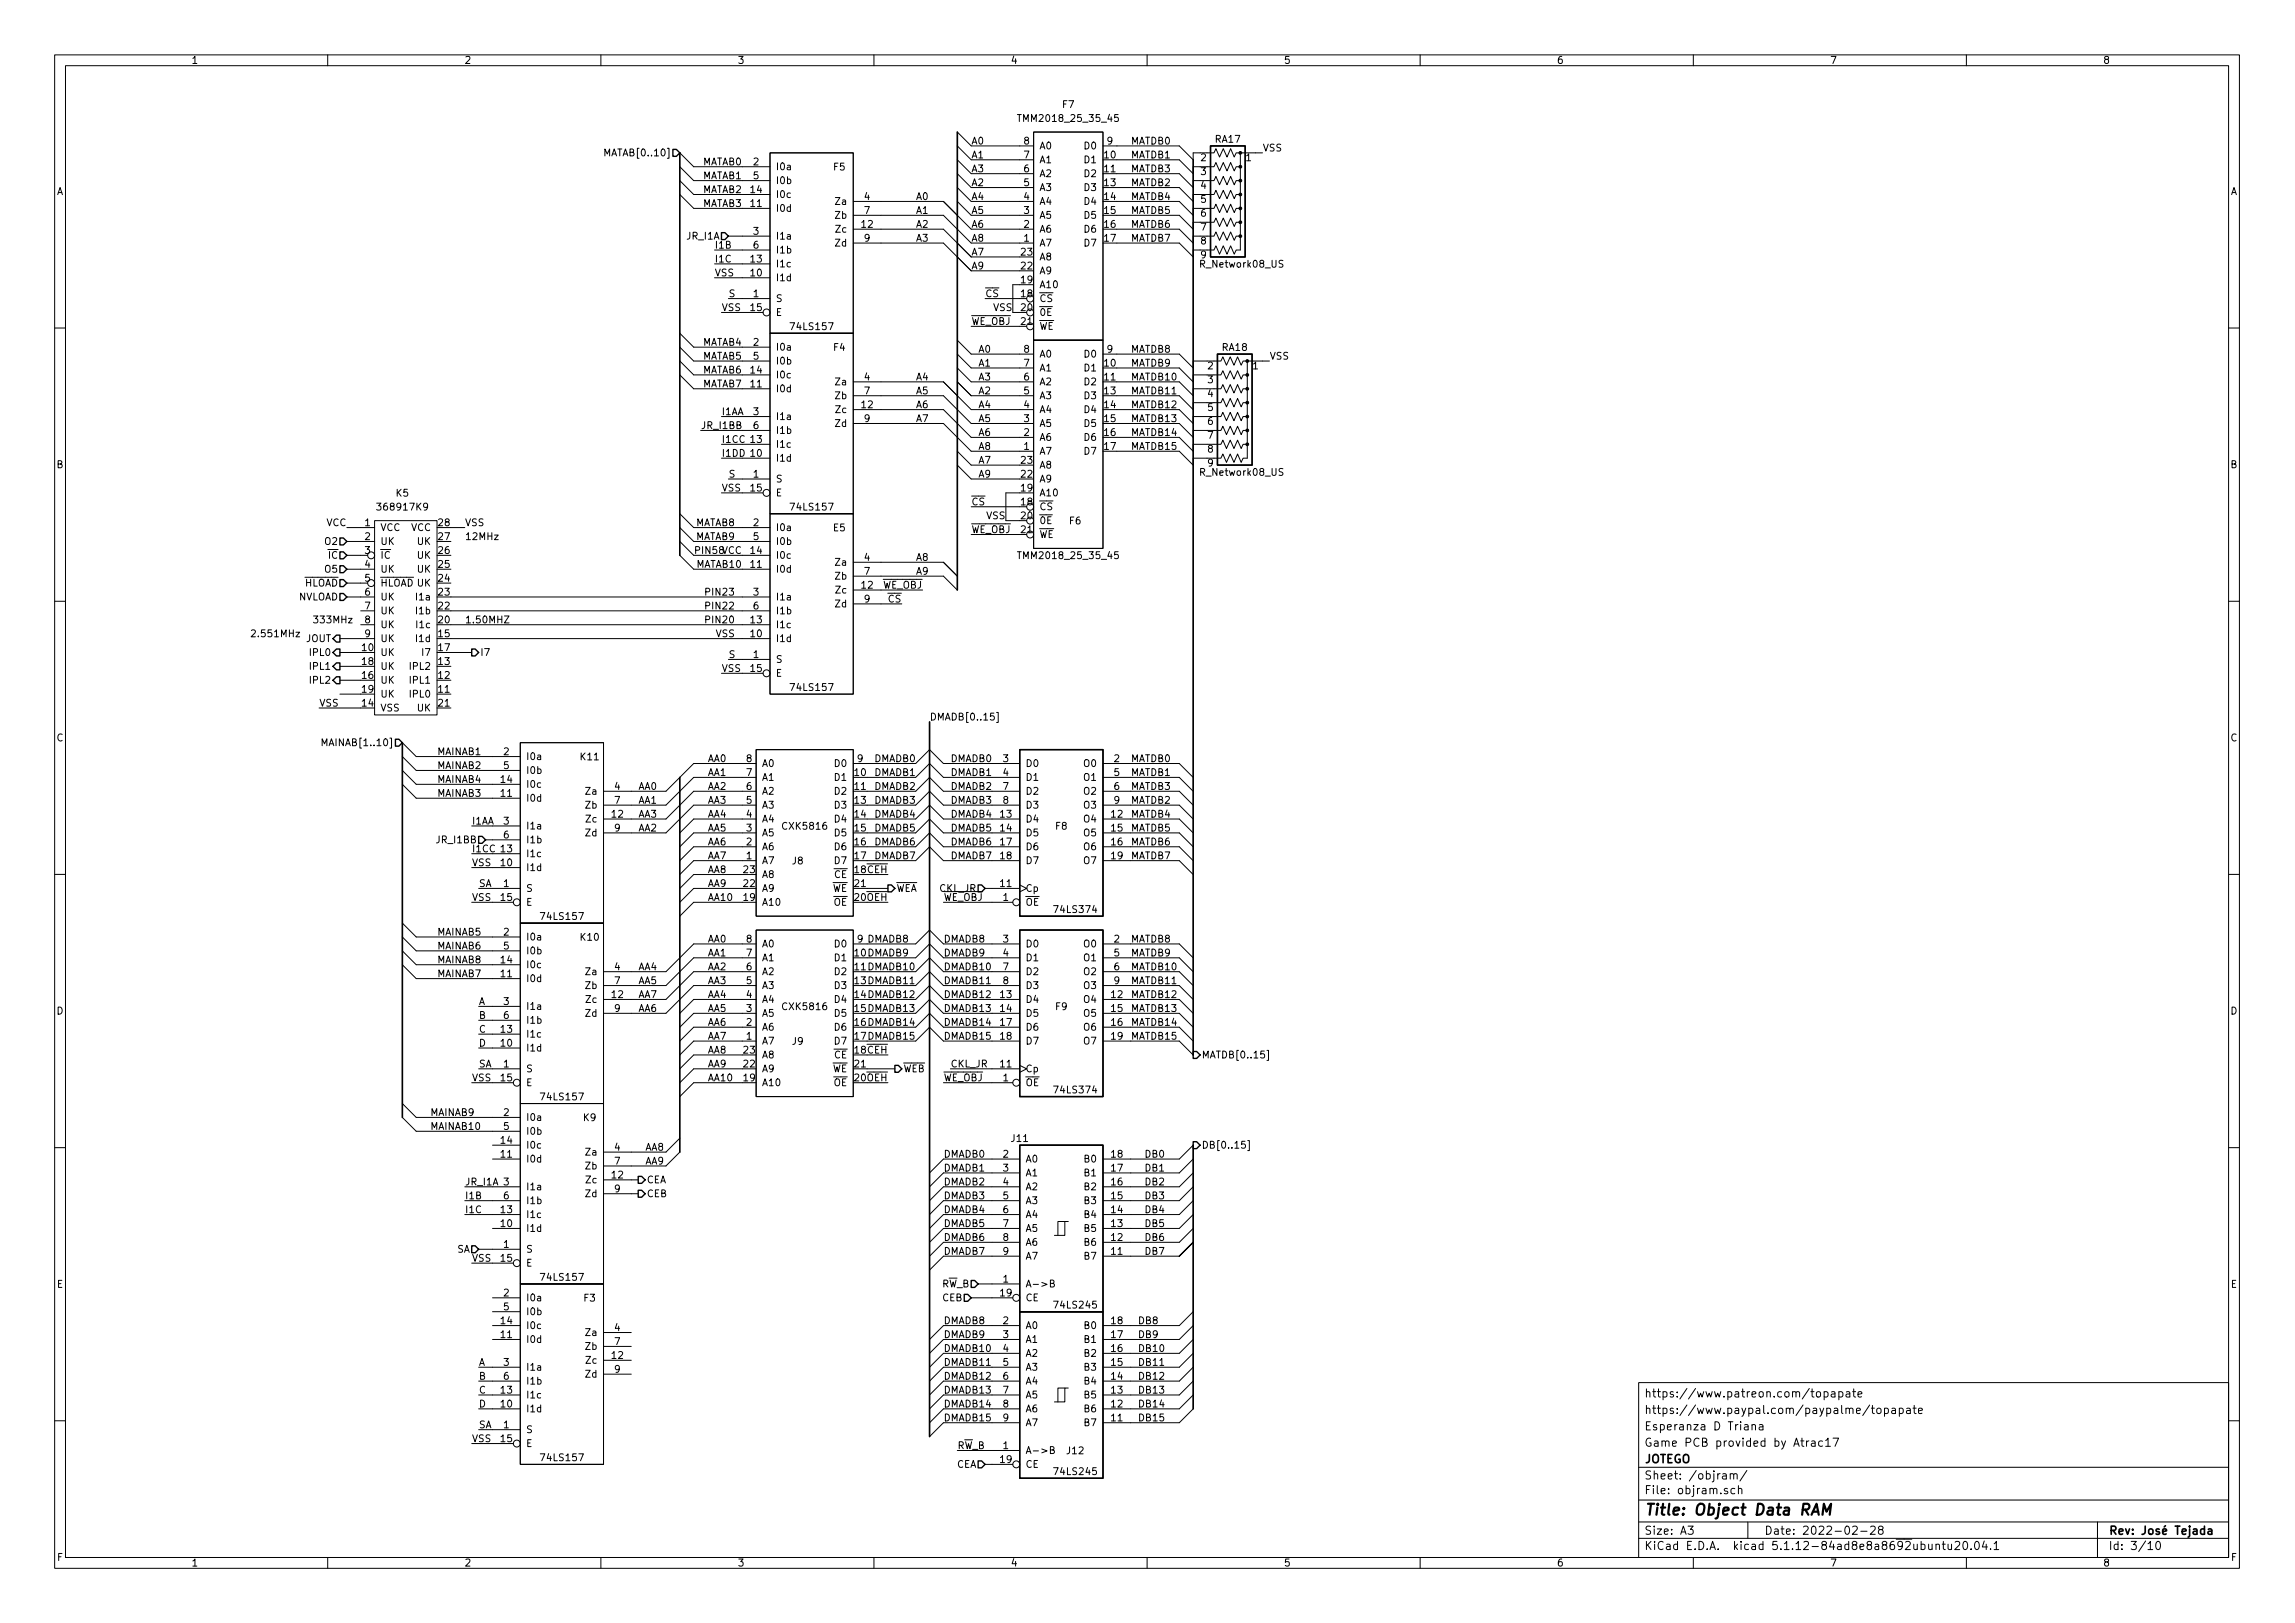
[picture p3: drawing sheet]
<svg xmlns="http://www.w3.org/2000/svg" width="420mm" height="297mm" viewBox="0 0 420 297" stroke-linecap="round" stroke-linejoin="round" font-family="sans-serif">
<defs><g id="words">
<text font-size="2.8" x="301" y="277.3">Title: Object Data RAM</text>
<g font-size="2.1">
<text x="301" y="255.8">https://www.patreon.com/topapate</text>
<text x="301" y="261.8">Esperanza D Triana</text>
<text x="301" y="258.8">https://www.paypal.com/paypalme/topapate</text>
<text x="301" y="267.8">JOTEGO</text>
<text x="301" y="264.8">Game PCB provided by Atrac17</text>
<text x="301" y="273.5">File: objram.sch</text>
<text x="301" y="270.8">Sheet: /objram/</text>
<text x="301" y="280.9">Size: A3</text>
<text x="323" y="280.9">Date: 2022-02-28</text>
<text x="386" y="280.9">Rev: José Tejada</text>
<text x="301" y="283.7">KiCad E.D.A. kicad 5.1.12-84ad8e8a8692ubuntu20.04.1</text>
<text x="386" y="283.7">Id: 3/10</text>
</g>
<g font-size="1.8">
<text x="35" y="11.7">1</text>
<text x="85" y="11.7">2</text>
<text x="135" y="11.7">3</text>
<text x="185" y="11.7">4</text>
<text x="235" y="11.7">5</text>
<text x="285" y="11.7">6</text>
<text x="335" y="11.7">7</text>
<text x="385" y="11.7">8</text>
<text x="187.2" y="22.3">TMM2018_25_35_45</text>
<text x="194.6" y="19.8">F7</text>
<text x="111.4" y="28.6">MATAB[0..10]</text>
<text x="177.8" y="29">A1</text>
<text x="177.8" y="26.5">A0</text>
<text x="187.5" y="29">7</text>
<text x="187.5" y="26.5">8</text>
<text x="190.2" y="29.9">A1</text>
<text x="190.2" y="27.3">A0</text>
<text x="198.7" y="29.9">D1</text>
<text x="198.7" y="27.3">D0</text>
<text x="202.2" y="29">10</text>
<text x="202.7" y="26.5">9</text>
<text x="207" y="29">MATDB1</text>
<text x="207" y="26.5">MATDB0</text>
<text x="219.9" y="29.5">2</text>
<text x="222.5" y="26.1">RA17</text>
<text x="228.1" y="29.5">1</text>
<text x="231.1" y="27.7">VSS</text>
<text x="10.4" y="35.7">A</text>
<text x="128.5" y="35.3">MATAB2</text>
<text x="128.5" y="30.3">MATAB0</text>
<text x="128.5" y="32.8">MATAB1</text>
<text x="137.5" y="35.3">14</text>
<text x="137.9" y="30.3">2</text>
<text x="137.9" y="32.8">5</text>
<text x="142" y="31.2">I0a</text>
<text x="142" y="33.7">I0b</text>
<text x="152.7" y="31.2">F5</text>
<text x="177.8" y="34.1">A2</text>
<text x="177.8" y="31.5">A3</text>
<text x="187.5" y="34.1">5</text>
<text x="187.5" y="31.5">6</text>
<text x="190.2" y="35">A3</text>
<text x="190.2" y="32.4">A2</text>
<text x="198.7" y="32.4">D2</text>
<text x="198.7" y="35">D3</text>
<text x="202.2" y="31.5">11</text>
<text x="202.2" y="34.1">13</text>
<text x="207" y="34.1">MATDB2</text>
<text x="207" y="31.5">MATDB3</text>
<text x="219.9" y="32">3</text>
<text x="219.9" y="34.6">4</text>
<text x="408.4" y="35.7">A</text>
<text x="128.5" y="37.9">MATAB3</text>
<text x="137.5" y="37.9">11</text>
<text x="142" y="38.8">I0d</text>
<text x="142" y="36.2">I0c</text>
<text x="153" y="40">Zb</text>
<text x="153.1" y="37.5">Za</text>
<text x="157.8" y="41.7">12</text>
<text x="158.3" y="36.6">4</text>
<text x="158.3" y="39.2">7</text>
<text x="167.6" y="36.6">A0</text>
<text x="167.6" y="39.2">A1</text>
<text x="167.6" y="41.7">A2</text>
<text x="177.8" y="41.7">A6</text>
<text x="177.8" y="39.2">A5</text>
<text x="177.8" y="36.6">A4</text>
<text x="187.5" y="41.7">2</text>
<text x="187.5" y="39.2">3</text>
<text x="187.5" y="36.6">4</text>
<text x="190.2" y="40">A5</text>
<text x="190.2" y="37.5">A4</text>
<text x="198.7" y="37.5">D4</text>
<text x="198.7" y="40">D5</text>
<text x="202.2" y="36.6">14</text>
<text x="202.2" y="39.2">15</text>
<text x="202.2" y="41.7">16</text>
<text x="207" y="36.6">MATDB4</text>
<text x="207" y="39.2">MATDB5</text>
<text x="207" y="41.7">MATDB6</text>
<text x="219.9" y="37.1">5</text>
<text x="219.9" y="39.7">6</text>
<text x="125.8" y="43.9">JR_I1A</text>
<text x="130.8" y="45.5">I1B</text>
<text x="137.9" y="43">3</text>
<text x="137.9" y="45.5">6</text>
<text x="142" y="43.9">I1a</text>
<text x="142" y="46.4">I1b</text>
<text x="153" y="45.1">Zd</text>
<text x="153.1" y="42.6">Zc</text>
<text x="158.3" y="44.2">9</text>
<text x="167.6" y="44.2">A3</text>
<text x="177.8" y="46.8">A7</text>
<text x="177.8" y="44.2">A8</text>
<text x="187" y="46.8">23</text>
<text x="187.5" y="44.2">1</text>
<text x="190.2" y="45.1">A7</text>
<text x="190.2" y="42.6">A6</text>
<text x="190.2" y="47.7">A8</text>
<text x="198.7" y="42.6">D6</text>
<text x="198.7" y="45.1">D7</text>
<text x="202.2" y="44.2">17</text>
<text x="207" y="44.2">MATDB7</text>
<text x="219.9" y="42.2">7</text>
<text x="219.9" y="44.7">8</text>
<text x="219.9" y="47.3">9</text>
<text x="130.8" y="50.6">VSS</text>
<text x="130.8" y="48">I1C</text>
<text x="137.5" y="50.6">10</text>
<text x="137.5" y="48">13</text>
<text x="142" y="51.5">I1d</text>
<text x="142" y="48.9">I1c</text>
<text x="177.8" y="49.3">A9</text>
<text x="187" y="51.9">19</text>
<text x="187" y="49.3">22</text>
<text x="190.2" y="52.7">A10</text>
<text x="190.2" y="50.2">A9</text>
<text x="220" y="49">R_Network08_US</text>
<text x="132.1" y="56.9">VSS</text>
<text x="133.3" y="54.4">S</text>
<text x="137.5" y="56.9">15</text>
<text x="137.9" y="54.4">1</text>
<text x="142" y="55.3">S</text>
<text x="142" y="57.8">E</text>
<text x="177.8" y="59.5">WE_OBJ</text>
<text x="180.3" y="54.4">CS</text>
<text x="181.9" y="56.9">VSS</text>
<text x="187" y="54.4">18</text>
<text x="187" y="56.9">20</text>
<text x="187" y="59.5">21</text>
<text x="190.2" y="55.3">CS</text>
<text x="190.2" y="57.8">0E</text>
<text x="128.5" y="63.3">MATAB4</text>
<text x="128.5" y="65.8">MATAB5</text>
<text x="137.9" y="63.3">2</text>
<text x="137.9" y="65.8">5</text>
<text x="142" y="64.2">I0a</text>
<text x="145" y="60.4">74LS157</text>
<text x="152.7" y="64.2">F4</text>
<text x="179.1" y="64.6">A0</text>
<text x="187.5" y="64.6">8</text>
<text x="190.2" y="65.4">A0</text>
<text x="190.2" y="60.4">WE</text>
<text x="198.7" y="65.4">D0</text>
<text x="202.7" y="64.6">9</text>
<text x="207" y="64.6">MATDB8</text>
<text x="223.8" y="64.2">RA18</text>
<text x="232.4" y="65.8">VSS</text>
<text x="128.5" y="68.4">MATAB6</text>
<text x="128.5" y="70.9">MATAB7</text>
<text x="137.5" y="70.9">11</text>
<text x="137.5" y="68.4">14</text>
<text x="142" y="71.8">I0d</text>
<text x="142" y="69.3">I0c</text>
<text x="142" y="66.7">I0b</text>
<text x="153.1" y="70.5">Za</text>
<text x="158.3" y="69.6">4</text>
<text x="167.6" y="69.6">A4</text>
<text x="179.1" y="67.1">A1</text>
<text x="179.1" y="69.6">A3</text>
<text x="187.5" y="69.6">6</text>
<text x="187.5" y="67.1">7</text>
<text x="190.2" y="70.5">A2</text>
<text x="190.2" y="68">A1</text>
<text x="198.7" y="68">D1</text>
<text x="198.7" y="70.5">D2</text>
<text x="202.2" y="67.1">10</text>
<text x="202.2" y="69.6">11</text>
<text x="207" y="67.1">MATDB9</text>
<text x="207" y="69.6">MATDB10</text>
<text x="221.1" y="67.6">2</text>
<text x="221.1" y="70.1">3</text>
<text x="229.4" y="67.6">1</text>
<text x="132.1" y="76">I1AA</text>
<text x="137.9" y="76">3</text>
<text x="142" y="76.9">I1a</text>
<text x="153" y="73.1">Zb</text>
<text x="153.1" y="75.6">Zc</text>
<text x="157.8" y="74.7">12</text>
<text x="158.3" y="72.2">7</text>
<text x="158.3" y="77.3">9</text>
<text x="167.6" y="72.2">A5</text>
<text x="167.6" y="74.7">A6</text>
<text x="167.6" y="77.3">A7</text>
<text x="179.1" y="72.2">A2</text>
<text x="179.1" y="77.3">A5</text>
<text x="179.1" y="74.7">A4</text>
<text x="187.5" y="77.3">3</text>
<text x="187.5" y="74.7">4</text>
<text x="187.5" y="72.2">5</text>
<text x="190.2" y="75.6">A4</text>
<text x="190.2" y="73.1">A3</text>
<text x="198.7" y="73.1">D3</text>
<text x="198.7" y="75.6">D4</text>
<text x="202.2" y="72.2">13</text>
<text x="202.2" y="74.7">14</text>
<text x="202.2" y="77.3">15</text>
<text x="207" y="72.2">MATDB11</text>
<text x="207" y="74.7">MATDB12</text>
<text x="207" y="77.3">MATDB13</text>
<text x="221.1" y="72.7">4</text>
<text x="221.1" y="75.2">5</text>
<text x="221.1" y="77.8">6</text>
<text x="128.3" y="78.5">JR_I1BB</text>
<text x="132.1" y="83.6">I1DD</text>
<text x="132.1" y="81.1">I1CC</text>
<text x="137.5" y="83.6">10</text>
<text x="137.5" y="81.1">13</text>
<text x="137.9" y="78.5">6</text>
<text x="142" y="82">I1c</text>
<text x="142" y="79.4">I1b</text>
<text x="153" y="78.1">Zd</text>
<text x="179.1" y="79.8">A6</text>
<text x="179.1" y="82.3">A8</text>
<text x="187.5" y="82.3">1</text>
<text x="187.5" y="79.8">2</text>
<text x="190.2" y="83.2">A7</text>
<text x="190.2" y="80.7">A6</text>
<text x="190.2" y="78.1">A5</text>
<text x="198.7" y="78.1">D5</text>
<text x="198.7" y="80.7">D6</text>
<text x="198.7" y="83.2">D7</text>
<text x="202.2" y="79.8">16</text>
<text x="202.2" y="82.3">17</text>
<text x="207" y="79.8">MATDB14</text>
<text x="207" y="82.3">MATDB15</text>
<text x="221.1" y="80.3">7</text>
<text x="221.1" y="82.8">8</text>
<text x="10.4" y="85.7">B</text>
<text x="132.1" y="90">VSS</text>
<text x="133.3" y="87.4">S</text>
<text x="137.5" y="90">15</text>
<text x="137.9" y="87.4">1</text>
<text x="142" y="88.3">S</text>
<text x="142" y="84.5">I1d</text>
<text x="179.1" y="84.9">A7</text>
<text x="179.1" y="87.4">A9</text>
<text x="187" y="90">19</text>
<text x="187" y="87.4">22</text>
<text x="187" y="84.9">23</text>
<text x="190.2" y="88.3">A9</text>
<text x="190.2" y="85.8">A8</text>
<text x="220" y="87.1">R_Network08_US</text>
<text x="221.1" y="85.4">9</text>
<text x="408.4" y="85.7">B</text>
<text x="69.6" y="93.4">368917K9</text>
<text x="72.5" y="90.9">K5</text>
<text x="142" y="90.8">E</text>
<text x="145" y="93.4">74LS157</text>
<text x="177.8" y="92.5">CS</text>
<text x="180.6" y="95">VSS</text>
<text x="187" y="92.5">18</text>
<text x="187" y="95">20</text>
<text x="190.2" y="93.4">CS</text>
<text x="190.2" y="90.8">A10</text>
<text x="190.2" y="95.9">0E</text>
<text x="195.8" y="96">F6</text>
<text x="59.6" y="99.7">O2</text>
<text x="59.8" y="96.3">VCC</text>
<text x="66.8" y="96.3">1</text>
<text x="66.8" y="98.8">2</text>
<text x="66.8" y="101.4">3</text>
<text x="69.6" y="97.2">VCC</text>
<text x="69.6" y="99.7">UK</text>
<text x="75.3" y="97.2">VCC</text>
<text x="76.4" y="99.7">UK</text>
<text x="80.3" y="101.4">26</text>
<text x="80.3" y="98.8">27</text>
<text x="80.3" y="96.3">28</text>
<text x="85.1" y="96.3">VSS</text>
<text x="85.1" y="98.8">12MHz</text>
<text x="127" y="101.4">PIN58VCC</text>
<text x="127.3" y="98.8">MATAB9</text>
<text x="127.3" y="96.3">MATAB8</text>
<text x="137.5" y="101.4">14</text>
<text x="137.9" y="96.3">2</text>
<text x="137.9" y="98.8">5</text>
<text x="142" y="97.2">I0a</text>
<text x="142" y="99.7">I0b</text>
<text x="152.6" y="97.2">E5</text>
<text x="177.8" y="97.6">WE_OBJ</text>
<text x="187" y="97.6">21</text>
<text x="190.2" y="98.5">WE</text>
<text x="55.7" y="107.4">HLOAD</text>
<text x="59.6" y="104.8">O5</text>
<text x="60.2" y="102.3">IC</text>
<text x="66.8" y="103.9">4</text>
<text x="66.8" y="106.5">5</text>
<text x="69.6" y="102.3">IC</text>
<text x="69.6" y="104.8">UK</text>
<text x="69.6" y="107.4">HLOAD UK</text>
<text x="76.4" y="104.8">UK</text>
<text x="76.4" y="102.3">UK</text>
<text x="80.3" y="106.5">24</text>
<text x="80.3" y="103.9">25</text>
<text x="127.5" y="103.9">MATAB10</text>
<text x="137.5" y="103.9">11</text>
<text x="142" y="104.8">I0d</text>
<text x="142" y="102.3">I0c</text>
<text x="153" y="106.1">Zb</text>
<text x="153.1" y="103.5">Za</text>
<text x="157.8" y="107.7">12</text>
<text x="158.3" y="102.7">4</text>
<text x="158.3" y="105.2">7</text>
<text x="161.4" y="107.7">WE_OBJ</text>
<text x="167.6" y="102.7">A8</text>
<text x="167.6" y="105.2">A9</text>
<text x="187.2" y="102.3">TMM2018_25_35_45</text>
<text x="54.5" y="109.9">NVLOAD</text>
<text x="66.8" y="109">6</text>
<text x="66.8" y="111.5">7</text>
<text x="69.6" y="109.9">UK</text>
<text x="69.6" y="112.4">UK</text>
<text x="76.4" y="112.4">I1b</text>
<text x="76.5" y="109.9">I1a</text>
<text x="80.3" y="111.5">22</text>
<text x="80.3" y="109">23</text>
<text x="129.7" y="109">PIN23</text>
<text x="129.7" y="111.5">PIN22</text>
<text x="137.9" y="109">3</text>
<text x="137.9" y="111.5">6</text>
<text x="142" y="109.9">I1a</text>
<text x="142" y="112.4">I1b</text>
<text x="153" y="111.2">Zd</text>
<text x="153.1" y="108.6">Zc</text>
<text x="158.3" y="110.3">9</text>
<text x="162.6" y="110.3">CS</text>
<text x="45.7" y="116.6">2.551MHz</text>
<text x="56" y="117.5">JOUT</text>
<text x="57.1" y="114.1">333MHz</text>
<text x="66.3" y="119.2">10</text>
<text x="66.8" y="114.1">8</text>
<text x="66.8" y="116.6">9</text>
<text x="69.6" y="115">UK</text>
<text x="69.6" y="117.5">UK</text>
<text x="76.4" y="117.5">I1d</text>
<text x="76.5" y="115">I1c</text>
<text x="80.3" y="116.6">15</text>
<text x="80.3" y="119.2">17</text>
<text x="80.3" y="114.1">20</text>
<text x="85.1" y="114.1">1.50MHZ</text>
<text x="129.7" y="114.1">PIN20</text>
<text x="131.1" y="116.6">VSS</text>
<text x="137.5" y="116.6">10</text>
<text x="137.5" y="114.1">13</text>
<text x="142" y="117.5">I1d</text>
<text x="142" y="115">I1c</text>
<text x="57" y="122.6">IPL1</text>
<text x="57" y="125.1">IPL2</text>
<text x="57" y="120.1">IPL0</text>
<text x="66.3" y="124.2">16</text>
<text x="66.3" y="121.7">18</text>
<text x="69.6" y="120.1">UK</text>
<text x="69.6" y="125.1">UK</text>
<text x="69.6" y="122.6">UK</text>
<text x="75.3" y="125.1">IPL1</text>
<text x="75.3" y="122.6">IPL2</text>
<text x="77.5" y="120.1">I7</text>
<text x="80.3" y="124.2">12</text>
<text x="80.3" y="121.7">13</text>
<text x="87.9" y="120.1">I7</text>
<text x="132.1" y="123">VSS</text>
<text x="133.3" y="120.4">S</text>
<text x="137.5" y="123">15</text>
<text x="137.9" y="120.4">1</text>
<text x="142" y="121.3">S</text>
<text x="142" y="123.9">E</text>
<text x="58.4" y="129.3">VSS</text>
<text x="66.3" y="129.3">14</text>
<text x="66.3" y="126.8">19</text>
<text x="69.6" y="130.2">VSS</text>
<text x="69.6" y="127.7">UK</text>
<text x="75.3" y="127.7">IPL0</text>
<text x="76.4" y="130.2">UK</text>
<text x="80.3" y="126.8">11</text>
<text x="80.3" y="129.3">21</text>
<text x="145" y="126.5">74LS157</text>
<text x="170.2" y="131.9">DMADB[0..15]</text>
<text x="10.4" y="135.7">C</text>
<text x="59.9" y="136.6">MAINAB[1..10]</text>
<text x="408.4" y="135.7">C</text>
<text x="80" y="138.2">MAINAB1</text>
<text x="80" y="140.8">MAINAB2</text>
<text x="80" y="143.3">MAINAB4</text>
<text x="91.7" y="143.3">14</text>
<text x="92.2" y="138.2">2</text>
<text x="92.2" y="140.8">5</text>
<text x="96.3" y="139.1">I0a</text>
<text x="96.3" y="141.6">I0b</text>
<text x="106.3" y="139.2">K11</text>
<text x="129.5" y="139.5">AA0</text>
<text x="129.5" y="142">AA1</text>
<text x="136.7" y="142">7</text>
<text x="136.7" y="139.5">8</text>
<text x="139.4" y="142.9">A1</text>
<text x="139.4" y="140.4">A0</text>
<text x="152.9" y="142.9">D1</text>
<text x="152.9" y="140.4">D0</text>
<text x="156.5" y="142">10</text>
<text x="157" y="139.5">9</text>
<text x="160" y="142">DMADB1</text>
<text x="160" y="139.5">DMADB0</text>
<text x="174" y="142">DMADB1</text>
<text x="174" y="139.5">DMADB0</text>
<text x="183.7" y="139.5">3</text>
<text x="183.7" y="142">4</text>
<text x="187.7" y="140.4">D0</text>
<text x="187.7" y="142.9">D1</text>
<text x="198.6" y="140.4">O0</text>
<text x="198.6" y="142.9">O1</text>
<text x="204" y="139.5">2</text>
<text x="204" y="142">5</text>
<text x="207" y="142">MATDB1</text>
<text x="207" y="139.5">MATDB0</text>
<text x="80" y="145.8">MAINAB3</text>
<text x="91.7" y="145.8">11</text>
<text x="96.3" y="146.7">I0d</text>
<text x="96.3" y="144.2">I0c</text>
<text x="107.3" y="148">Zb</text>
<text x="107.4" y="145.5">Za</text>
<text x="112.1" y="149.6">12</text>
<text x="112.5" y="144.6">4</text>
<text x="112.5" y="147.1">7</text>
<text x="116.8" y="144.6">AA0</text>
<text x="116.8" y="147.1">AA1</text>
<text x="116.8" y="149.6">AA3</text>
<text x="129.5" y="149.6">AA4</text>
<text x="129.5" y="144.6">AA2</text>
<text x="129.5" y="147.1">AA3</text>
<text x="136.7" y="149.6">4</text>
<text x="136.7" y="147.1">5</text>
<text x="136.7" y="144.6">6</text>
<text x="139.4" y="148">A3</text>
<text x="139.4" y="145.5">A2</text>
<text x="152.9" y="145.5">D2</text>
<text x="152.9" y="148">D3</text>
<text x="156.5" y="144.6">11</text>
<text x="156.5" y="147.1">13</text>
<text x="156.5" y="149.6">14</text>
<text x="160" y="149.6">DMADB4</text>
<text x="160" y="144.6">DMADB2</text>
<text x="160" y="147.1">DMADB3</text>
<text x="174" y="149.6">DMADB4</text>
<text x="174" y="147.1">DMADB3</text>
<text x="174" y="144.6">DMADB2</text>
<text x="183.2" y="149.6">13</text>
<text x="183.7" y="144.6">7</text>
<text x="183.7" y="147.1">8</text>
<text x="187.7" y="145.5">D2</text>
<text x="187.7" y="148">D3</text>
<text x="198.6" y="145.5">O2</text>
<text x="198.6" y="148">O3</text>
<text x="203.5" y="149.6">12</text>
<text x="204" y="144.6">6</text>
<text x="204" y="147.1">9</text>
<text x="207" y="149.6">MATDB4</text>
<text x="207" y="144.6">MATDB3</text>
<text x="207" y="147.1">MATDB2</text>
<text x="80.1" y="154.3">JR_I1BB</text>
<text x="86.4" y="150.9">I1AA</text>
<text x="86.4" y="156">I1CC</text>
<text x="91.7" y="156">13</text>
<text x="92.2" y="150.9">3</text>
<text x="92.2" y="153.5">6</text>
<text x="96.3" y="151.8">I1a</text>
<text x="96.3" y="154.3">I1b</text>
<text x="107.3" y="153.1">Zd</text>
<text x="107.4" y="150.5">Zc</text>
<text x="112.5" y="152.2">9</text>
<text x="116.8" y="152.2">AA2</text>
<text x="129.5" y="154.7">AA6</text>
<text x="129.5" y="152.2">AA5</text>
<text x="136.7" y="154.7">2</text>
<text x="136.7" y="152.2">3</text>
<text x="139.4" y="155.6">A6</text>
<text x="139.4" y="153.1">A5</text>
<text x="139.4" y="150.5">A4</text>
<text x="143.5" y="151.9">CXK5816</text>
<text x="152.9" y="150.5">D4</text>
<text x="152.9" y="153.1">D5</text>
<text x="152.9" y="155.6">D6</text>
<text x="156.5" y="152.2">15</text>
<text x="156.5" y="154.7">16</text>
<text x="160" y="154.7">DMADB6</text>
<text x="160" y="152.2">DMADB5</text>
<text x="174" y="154.7">DMADB6</text>
<text x="174" y="152.2">DMADB5</text>
<text x="183.2" y="152.2">14</text>
<text x="183.2" y="154.7">17</text>
<text x="187.7" y="150.5">D4</text>
<text x="187.7" y="153.1">D5</text>
<text x="187.7" y="155.6">D6</text>
<text x="193.3" y="151.9">F8</text>
<text x="198.6" y="150.5">O4</text>
<text x="198.6" y="153.1">O5</text>
<text x="198.6" y="155.6">O6</text>
<text x="203.5" y="152.2">15</text>
<text x="203.5" y="154.7">16</text>
<text x="207" y="154.7">MATDB6</text>
<text x="207" y="152.2">MATDB5</text>
<text x="86.4" y="158.5">VSS</text>
<text x="91.7" y="158.5">10</text>
<text x="96.3" y="159.4">I1d</text>
<text x="96.3" y="156.9">I1c</text>
<text x="129.5" y="157.3">AA7</text>
<text x="129.5" y="159.8">AA8</text>
<text x="136.2" y="159.8">23</text>
<text x="136.7" y="157.3">1</text>
<text x="139.4" y="158.2">A7</text>
<text x="139.4" y="160.7">A8</text>
<text x="145.1" y="158.2">J8</text>
<text x="152.7" y="160.7">CE</text>
<text x="152.9" y="158.2">D7</text>
<text x="156.5" y="157.3">17</text>
<text x="156.5" y="159.8">18 CEH</text>
<text x="160" y="157.3">DMADB7</text>
<text x="174" y="157.3">DMADB7</text>
<text x="183.2" y="157.3">18</text>
<text x="187.7" y="158.2">D7</text>
<text x="198.6" y="158.2">O7</text>
<text x="203.5" y="157.3">19</text>
<text x="207" y="157.3">MATDB7</text>
<text x="86.4" y="164.9">VSS</text>
<text x="87.6" y="162.3">SA</text>
<text x="91.7" y="164.9">15</text>
<text x="92.2" y="162.3">1</text>
<text x="96.3" y="163.2">S</text>
<text x="96.3" y="165.8">E</text>
<text x="129.5" y="164.9">AA10</text>
<text x="129.5" y="162.3">AA9</text>
<text x="136.2" y="164.9">19</text>
<text x="136.2" y="162.3">22</text>
<text x="139.4" y="165.8">A10</text>
<text x="139.4" y="163.2">A9</text>
<text x="152.3" y="163.2">WE</text>
<text x="152.6" y="165.8">OE</text>
<text x="156.5" y="164.9">20OEH</text>
<text x="156.5" y="162.3">21</text>
<text x="164.1" y="163.2">WEA</text>
<text x="171.9" y="163.2">CKL_JR</text>
<text x="172.7" y="164.9">WE_OBJ</text>
<text x="183.2" y="162.3">11</text>
<text x="183.7" y="164.9">1</text>
<text x="187.7" y="165.8">OE</text>
<text x="187.7" y="163.2">Cp</text>
<text x="193.3" y="167.1">74LS374</text>
<text x="80" y="171.2">MAINAB5</text>
<text x="80" y="173.8">MAINAB6</text>
<text x="92.2" y="171.2">2</text>
<text x="92.2" y="173.8">5</text>
<text x="96.3" y="172.1">I0a</text>
<text x="99.3" y="168.4">74LS157</text>
<text x="106.3" y="172.2">K10</text>
<text x="129.5" y="172.5">AA0</text>
<text x="136.7" y="172.5">8</text>
<text x="139.4" y="173.4">A0</text>
<text x="152.9" y="173.4">D0</text>
<text x="157" y="172.5">9 DMADB8</text>
<text x="172.7" y="172.5">DMADB8</text>
<text x="183.7" y="172.5">3</text>
<text x="187.7" y="173.4">D0</text>
<text x="198.6" y="173.4">O0</text>
<text x="204" y="172.5">2</text>
<text x="207" y="172.5">MATDB8</text>
<text x="80" y="176.3">MAINAB8</text>
<text x="80" y="178.9">MAINAB7</text>
<text x="91.7" y="178.9">11</text>
<text x="91.7" y="176.3">14</text>
<text x="96.3" y="179.7">I0d</text>
<text x="96.3" y="177.2">I0c</text>
<text x="96.3" y="174.7">I0b</text>
<text x="107.4" y="178.5">Za</text>
<text x="112.5" y="177.6">4</text>
<text x="116.8" y="177.6">AA4</text>
<text x="129.5" y="177.6">AA2</text>
<text x="129.5" y="175">AA1</text>
<text x="136.7" y="177.6">6</text>
<text x="136.7" y="175">7</text>
<text x="139.4" y="178.5">A2</text>
<text x="139.4" y="175.9">A1</text>
<text x="152.9" y="175.9">D1</text>
<text x="152.9" y="178.5">D2</text>
<text x="156.5" y="175">10DMADB9</text>
<text x="156.5" y="177.6">11DMADB10</text>
<text x="172.7" y="177.6">DMADB10</text>
<text x="172.7" y="175">DMADB9</text>
<text x="183.7" y="175">4</text>
<text x="183.7" y="177.6">7</text>
<text x="187.7" y="175.9">D1</text>
<text x="187.7" y="178.5">D2</text>
<text x="198.6" y="175.9">O1</text>
<text x="198.6" y="178.5">O2</text>
<text x="204" y="175">5</text>
<text x="204" y="177.6">6</text>
<text x="207" y="175">MATDB9</text>
<text x="207" y="177.6">MATDB10</text>
<text x="10.4" y="185.7">D</text>
<text x="87.6" y="183.9">A</text>
<text x="92.2" y="183.9">3</text>
<text x="96.3" y="184.8">I1a</text>
<text x="107.3" y="181">Zb</text>
<text x="107.4" y="183.6">Zc</text>
<text x="112.1" y="182.7">12</text>
<text x="112.5" y="180.1">7</text>
<text x="112.5" y="185.2">9</text>
<text x="116.8" y="180.1">AA5</text>
<text x="116.8" y="182.7">AA7</text>
<text x="116.8" y="185.2">AA6</text>
<text x="129.5" y="185.2">AA5</text>
<text x="129.5" y="182.7">AA4</text>
<text x="129.5" y="180.1">AA3</text>
<text x="136.7" y="185.2">3</text>
<text x="136.7" y="182.7">4</text>
<text x="136.7" y="180.1">5</text>
<text x="139.4" y="183.6">A4</text>
<text x="139.4" y="181">A3</text>
<text x="143.5" y="184.9">CXK5816</text>
<text x="152.9" y="181">D3</text>
<text x="152.9" y="183.6">D4</text>
<text x="156.5" y="180.1">13DMADB11</text>
<text x="156.5" y="182.7">14DMADB12</text>
<text x="156.5" y="185.2">15DMADB13</text>
<text x="172.7" y="185.2">DMADB13</text>
<text x="172.7" y="182.7">DMADB12</text>
<text x="172.7" y="180.1">DMADB11</text>
<text x="183.2" y="182.7">13</text>
<text x="183.2" y="185.2">14</text>
<text x="183.7" y="180.1">8</text>
<text x="187.7" y="183.6">D4</text>
<text x="187.7" y="181">D3</text>
<text x="193.3" y="184.9">F9</text>
<text x="198.6" y="183.6">O4</text>
<text x="198.6" y="181">O3</text>
<text x="203.5" y="182.7">12</text>
<text x="203.5" y="185.2">15</text>
<text x="204" y="180.1">9</text>
<text x="207" y="180.1">MATDB11</text>
<text x="207" y="182.7">MATDB12</text>
<text x="207" y="185.2">MATDB13</text>
<text x="408.4" y="185.7">D</text>
<text x="87.6" y="186.5">B</text>
<text x="87.6" y="189">C</text>
<text x="87.6" y="191.6">D</text>
<text x="91.7" y="191.6">10</text>
<text x="91.7" y="189">13</text>
<text x="92.2" y="186.5">6</text>
<text x="96.3" y="189.9">I1c</text>
<text x="96.3" y="187.4">I1b</text>
<text x="107.3" y="186.1">Zd</text>
<text x="129.5" y="190.3">AA7</text>
<text x="129.5" y="187.7">AA6</text>
<text x="136.7" y="190.3">1</text>
<text x="136.7" y="187.7">2</text>
<text x="139.4" y="191.2">A7</text>
<text x="139.4" y="188.6">A6</text>
<text x="139.4" y="186.1">A5</text>
<text x="145.1" y="191.2">J9</text>
<text x="152.9" y="186.1">D5</text>
<text x="152.9" y="188.6">D6</text>
<text x="152.9" y="191.2">D7</text>
<text x="156.5" y="187.7">16DMADB14</text>
<text x="156.5" y="190.3">17DMADB15</text>
<text x="172.7" y="187.7">DMADB14</text>
<text x="172.7" y="190.3">DMADB15</text>
<text x="183.2" y="187.7">17</text>
<text x="183.2" y="190.3">18</text>
<text x="187.7" y="186.1">D5</text>
<text x="187.7" y="188.6">D6</text>
<text x="187.7" y="191.2">D7</text>
<text x="198.6" y="186.1">O5</text>
<text x="198.6" y="188.6">O6</text>
<text x="198.6" y="191.2">O7</text>
<text x="203.5" y="187.7">16</text>
<text x="203.5" y="190.3">19</text>
<text x="207" y="187.7">MATDB14</text>
<text x="207" y="190.3">MATDB15</text>
<text x="86.4" y="197.9">VSS</text>
<text x="87.6" y="195.4">SA</text>
<text x="91.7" y="197.9">15</text>
<text x="92.2" y="195.4">1</text>
<text x="96.3" y="196.3">S</text>
<text x="96.3" y="192.4">I1d</text>
<text x="129.5" y="192.8">AA8</text>
<text x="129.5" y="197.9">AA10</text>
<text x="129.5" y="195.4">AA9</text>
<text x="136.2" y="197.9">19</text>
<text x="136.2" y="195.4">22</text>
<text x="136.2" y="192.8">23</text>
<text x="139.4" y="196.3">A9</text>
<text x="139.4" y="193.7">A8</text>
<text x="152.3" y="196.3">WE</text>
<text x="152.7" y="193.7">CE</text>
<text x="156.5" y="192.8">18 CEH</text>
<text x="156.5" y="197.9">20OEH</text>
<text x="156.5" y="195.4">21</text>
<text x="165.4" y="196.3">WEB</text>
<text x="172.7" y="197.9">WE_OBJ</text>
<text x="174" y="195.4">CKL_JR</text>
<text x="183.2" y="195.4">11</text>
<text x="183.7" y="197.9">1</text>
<text x="187.7" y="196.3">Cp</text>
<text x="220" y="193.7">MATDB[0..15]</text>
<text x="96.3" y="198.8">E</text>
<text x="99.3" y="201.4">74LS157</text>
<text x="139.4" y="198.8">A10</text>
<text x="152.6" y="198.8">OE</text>
<text x="187.7" y="198.8">OE</text>
<text x="193.3" y="200.1">74LS374</text>
<text x="78.7" y="204.3">MAINAB9</text>
<text x="78.7" y="206.8">MAINAB10</text>
<text x="91.7" y="209.3">14</text>
<text x="92.2" y="204.3">2</text>
<text x="92.2" y="206.8">5</text>
<text x="96.3" y="205.1">I0a</text>
<text x="96.3" y="207.7">I0b</text>
<text x="106.8" y="205.2">K9</text>
<text x="185.2" y="209">J11</text>
<text x="91.7" y="211.9">11</text>
<text x="96.3" y="212.8">I0d</text>
<text x="96.3" y="210.2">I0c</text>
<text x="107.3" y="214">Zb</text>
<text x="107.4" y="211.5">Za</text>
<text x="112.1" y="215.7">12</text>
<text x="112.5" y="210.6">4</text>
<text x="112.5" y="213.1">7</text>
<text x="118.1" y="213.1">AA9</text>
<text x="118.1" y="210.6">AA8</text>
<text x="172.7" y="214.4">DMADB1</text>
<text x="172.7" y="211.9">DMADB0</text>
<text x="183.7" y="211.9">2</text>
<text x="183.7" y="214.4">3</text>
<text x="187.7" y="212.8">A0</text>
<text x="187.7" y="215.3">A1</text>
<text x="198.7" y="215.3">B1</text>
<text x="198.7" y="212.8">B0</text>
<text x="203.5" y="214.4">17</text>
<text x="203.5" y="211.9">18</text>
<text x="209.8" y="211.9">DB0</text>
<text x="209.8" y="214.4">DB1</text>
<text x="220" y="210.2">DB[0..15]</text>
<text x="85.1" y="217">JR_I1A</text>
<text x="85.1" y="219.5">I1B</text>
<text x="92.2" y="217">3</text>
<text x="92.2" y="219.5">6</text>
<text x="96.3" y="217.8">I1a</text>
<text x="96.3" y="220.4">I1b</text>
<text x="107.3" y="219.1">Zd</text>
<text x="107.4" y="216.6">Zc</text>
<text x="112.5" y="218.2">9</text>
<text x="118.4" y="216.6">CEA</text>
<text x="118.4" y="219.1">CEB</text>
<text x="172.7" y="219.5">DMADB3</text>
<text x="172.7" y="217">DMADB2</text>
<text x="183.7" y="217">4</text>
<text x="183.7" y="219.5">5</text>
<text x="187.7" y="217.8">A2</text>
<text x="187.7" y="220.4">A3</text>
<text x="198.7" y="220.4">B3</text>
<text x="198.7" y="217.8">B2</text>
<text x="203.5" y="219.5">15</text>
<text x="203.5" y="217">16</text>
<text x="209.8" y="217">DB2</text>
<text x="209.8" y="219.5">DB3</text>
<text x="85.1" y="222">I1C</text>
<text x="91.7" y="224.6">10</text>
<text x="91.7" y="222">13</text>
<text x="96.3" y="225.5">I1d</text>
<text x="96.3" y="222.9">I1c</text>
<text x="172.7" y="227.1">DMADB6</text>
<text x="172.7" y="224.6">DMADB5</text>
<text x="172.7" y="222">DMADB4</text>
<text x="183.7" y="222">6</text>
<text x="183.7" y="224.6">7</text>
<text x="183.7" y="227.1">8</text>
<text x="187.7" y="222.9">A4</text>
<text x="187.7" y="225.5">A5</text>
<text x="198.7" y="225.5">B5</text>
<text x="198.7" y="222.9">B4</text>
<text x="203.5" y="227.1">12</text>
<text x="203.5" y="224.6">13</text>
<text x="203.5" y="222">14</text>
<text x="209.8" y="222">DB4</text>
<text x="209.8" y="227.1">DB6</text>
<text x="209.8" y="224.6">DB5</text>
<text x="83.6" y="229.3">SA</text>
<text x="86.4" y="230.9">VSS</text>
<text x="91.7" y="230.9">15</text>
<text x="92.2" y="228.4">1</text>
<text x="96.3" y="229.3">S</text>
<text x="96.3" y="231.8">E</text>
<text x="172.7" y="229.7">DMADB7</text>
<text x="183.7" y="229.7">9</text>
<text x="187.7" y="228">A6</text>
<text x="187.7" y="230.5">A7</text>
<text x="198.7" y="230.5">B7</text>
<text x="198.7" y="228">B6</text>
<text x="203.5" y="229.7">11</text>
<text x="209.8" y="229.7">DB7</text>
<text x="10.4" y="235.7">E</text>
<text x="92.2" y="237.3">2</text>
<text x="92.2" y="239.8">5</text>
<text x="96.3" y="238.2">I0a</text>
<text x="99.3" y="234.4">74LS157</text>
<text x="106.9" y="238.2">F3</text>
<text x="172.3" y="235.6">RW_B</text>
<text x="172.5" y="238.2">CEB</text>
<text x="183.2" y="237.3">19</text>
<text x="183.7" y="234.7">1</text>
<text x="187.7" y="235.6">A-&gt;B</text>
<text x="187.7" y="238.2">CE</text>
<text x="193.3" y="239.5">74LS245</text>
<text x="408.4" y="235.7">E</text>
<text x="91.7" y="244.9">11</text>
<text x="91.7" y="242.4">14</text>
<text x="96.3" y="245.8">I0d</text>
<text x="96.3" y="243.2">I0c</text>
<text x="96.3" y="240.7">I0b</text>
<text x="107.4" y="244.5">Za</text>
<text x="112.5" y="243.6">4</text>
<text x="172.7" y="244.9">DMADB9</text>
<text x="172.7" y="242.4">DMADB8</text>
<text x="183.7" y="242.4">2</text>
<text x="183.7" y="244.9">3</text>
<text x="187.7" y="243.2">A0</text>
<text x="187.7" y="245.8">A1</text>
<text x="198.7" y="245.8">B1</text>
<text x="198.7" y="243.2">B0</text>
<text x="203.5" y="244.9">17</text>
<text x="203.5" y="242.4">18</text>
<text x="208.3" y="244.9">DB9</text>
<text x="208.3" y="242.4">DB8</text>
<text x="87.6" y="250">A</text>
<text x="92.2" y="250">3</text>
<text x="96.3" y="250.9">I1a</text>
<text x="107.3" y="247.1">Zb</text>
<text x="107.4" y="249.6">Zc</text>
<text x="112.1" y="248.7">12</text>
<text x="112.5" y="246.2">7</text>
<text x="112.5" y="251.2">9</text>
<text x="172.7" y="250">DMADB11</text>
<text x="172.7" y="247.4">DMADB10</text>
<text x="183.7" y="247.4">4</text>
<text x="183.7" y="250">5</text>
<text x="187.7" y="248.3">A2</text>
<text x="187.7" y="250.9">A3</text>
<text x="198.7" y="250.9">B3</text>
<text x="198.7" y="248.3">B2</text>
<text x="203.5" y="250">15</text>
<text x="203.5" y="247.4">16</text>
<text x="208.3" y="250">DB11</text>
<text x="208.3" y="247.4">DB10</text>
<text x="87.6" y="252.5">B</text>
<text x="87.6" y="255.1">C</text>
<text x="87.6" y="257.6">D</text>
<text x="91.7" y="257.6">10</text>
<text x="91.7" y="255.1">13</text>
<text x="92.2" y="252.5">6</text>
<text x="96.3" y="255.9">I1c</text>
<text x="96.3" y="253.4">I1b</text>
<text x="107.3" y="252.1">Zd</text>
<text x="172.7" y="257.6">DMADB14</text>
<text x="172.7" y="255.1">DMADB13</text>
<text x="172.7" y="252.5">DMADB12</text>
<text x="183.7" y="252.5">6</text>
<text x="183.7" y="255.1">7</text>
<text x="183.7" y="257.6">8</text>
<text x="187.7" y="253.4">A4</text>
<text x="187.7" y="255.9">A5</text>
<text x="198.7" y="255.9">B5</text>
<text x="198.7" y="253.4">B4</text>
<text x="203.5" y="257.6">12</text>
<text x="203.5" y="255.1">13</text>
<text x="203.5" y="252.5">14</text>
<text x="208.3" y="255.1">DB13</text>
<text x="208.3" y="257.6">DB14</text>
<text x="208.3" y="252.5">DB12</text>
<text x="86.4" y="263.9">VSS</text>
<text x="87.6" y="261.4">SA</text>
<text x="91.7" y="263.9">15</text>
<text x="92.2" y="261.4">1</text>
<text x="96.3" y="262.3">S</text>
<text x="96.3" y="258.5">I1d</text>
<text x="172.7" y="260.1">DMADB15</text>
<text x="183.7" y="260.1">9</text>
<text x="187.7" y="258.5">A6</text>
<text x="187.7" y="261">A7</text>
<text x="198.7" y="261">B7</text>
<text x="198.7" y="258.5">B6</text>
<text x="203.5" y="260.1">11</text>
<text x="208.3" y="260.1">DB15</text>
<text x="96.3" y="264.8">E</text>
<text x="99.3" y="267.4">74LS157</text>
<text x="175.1" y="268.6">CEA</text>
<text x="175.3" y="265.2">RW_B</text>
<text x="183.2" y="267.8">19</text>
<text x="183.7" y="265.2">1</text>
<text x="187.7" y="266.1">A-&gt;B</text>
<text x="187.7" y="268.6">CE</text>
<text x="193.3" y="270">74LS245</text>
<text x="195.4" y="266.2">J12</text>
<text x="10.5" y="285.7">F</text>
<text x="35" y="286.7">1</text>
<text x="85" y="286.7">2</text>
<text x="135" y="286.7">3</text>
<text x="185" y="286.7">4</text>
<text x="235" y="286.7">5</text>
<text x="285" y="286.7">6</text>
<text x="335" y="286.7">7</text>
<text x="385" y="286.7">8</text>
<text x="408.5" y="285.7">F</text>
</g>
</g></defs>
<g fill="none" stroke="#000" stroke-width=".18">
<path d="M10 10h400v277h-400zM12 12h396v273.1h-396zM60 10v2M110 10v2M160 10v2M210 10v2M260 10v2M310 10v2M360 10v2M110.7 28.5v-1.2l.5 .9 .4-.9v1.2M124.5 35.6l2.5 2.5h14M124.5 33.1l2.5 2.5h14"/>
<path d="M124.5 28l2.5 2.5h14M124.5 30.5l2.5 2.6h14M141 28h15.2v33h-15.2zM156.2 39.4h16.5l5.1 5.1h11.4M156.2 36.9h16.5l5.1 5h11.4M175.3 36.9l2.5 2.5h11.4M175.3 34.3l2.5 2.6h11.4M175.3 31.8l2.5 2.5h11.4M175.3 29.2l2.5 2.6h11.4M175.3 26.7l2.5 2.5h11.4M175.3 24.2l2.5 2.5h11.4M186.3 21h.7"/>
<path d="M189.2 24.2h12.7v38.1h-12.7zM201.9 26.7h14l2.5 2.5v-1.2h1.3M204.5 39.4h11.4l2.5 2.5v-1.2h1.3M204.5 36.9h11.4l2.5 2.5v-1.3h1.3M204.5 34.3h11.4l2.5 2.6v-1.3h1.3M204.5 31.8h11.4l2.5 2.5v-1.2h1.3M204.5 29.2h11.4l2.5 2.6v-1.3h1.3M204.7 21h-.6l-.1 .6 .2-.2 .4 .1 .1 .6-.2 .1-.5-.1M221 28h1.2l.4-.8 .7 1.5 .7-1.5 .6 1.5 .7-1.5 .7 1.5 .3-.7h.8v17.8h-.8l-.3 .7-.7-1.5-.7 1.5-.6-1.5-.7 1.5-.7-1.5-.4 .8h-1.2M221 30.5h1.2l.4-.7 .7 1.5 .7-1.5 .6 1.5 .7-1.5 .7 1.5 .3-.8h.8M221 33.1h1.2l.4-.8 .7 1.5 .7-1.5 .6 1.5 .7-1.5 .7 1.5 .3-.7h.8M221 35.6h1.2l.4-.8 .7 1.6 .7-1.6 .6 1.6 .7-1.6 .7 1.6 .3-.8h.8"/>
<path d="M221 38.1h1.2l.4-.7 .7 1.5 .7-1.5 .6 1.5 .7-1.5 .7 1.5 .3-.8h.8M227.3 28h3.8M130.8 50.8h10.2M130.8 48.3h10.2M130.8 45.8h10.2M132.1 57.2h7.6M133.3 54.6h7.7M133.3 43.2h7.7M156.2 44.5h16.5l5.1 5.1h8.9M156.2 41.9h16.5l5.1 5.1h8.9M177.8 59.7h8.9M180.3 54.6h6.4"/>
<path d="M186.7 52.1h-1.3v5.1h1.3M204.5 44.5h11.4l2.5 2.5v-1.2h1.3M204.5 41.9h11.4l2.5 2.6v-1.3h1.3M221 40.7h1.2l.4-.8 .7 1.5 .7-1.5 .6 1.5 .7-1.5 .7 1.5 .3-.7h.8M221 43.2h1.2l.4-.7 .7 1.5 .7-1.5 .6 1.5 .7-1.5 .7 1.5 .3-.8h.8M234.9 47.7l-.5-.1-.2 .2 .1 .4 .5 .2 .1 .3-.3 .2h-.4M10 60h2M124.5 63.5l2.5 2.6h14M124.5 68.6l2.5 2.6h14M124.5 66.1l2.5 2.5h14M124.5 61l2.5 2.5h14M128.3 78.8h12.7"/>
<path d="M132.1 76.2h8.9M141 61h15.2v33h-15.2zM156.2 77.5h16.5l5.1 5.1h11.4M156.2 75h16.5l5.1 5h11.4M156.2 72.4h16.5l5.1 5.1h11.4M156.2 69.9h16.5l5.1 5.1h11.4M175.3 69.9l2.5 2.5h11.4M175.3 67.3l2.5 2.6h11.4M175.3 64.8l2.5 2.5h11.4M175.3 62.3l2.5 2.5h11.4M189.2 62.3h12.7v38.1h-12.7zM201.9 64.8h14l2.5 2.5v-1.2h2.6"/>
<path d="M204.5 77.5h11.4l2.5 2.5v-1.2h2.6M204.5 75h11.4l2.5 2.5v-1.3h2.6M204.5 72.4h11.4l2.5 2.6v-1.3h2.6M204.5 69.9h11.4l2.5 2.5v-1.2h2.6M204.5 67.3h11.4l2.5 2.6v-1.3h2.6M222.2 66.1h1.3l.4-.8 .6 1.5 .7-1.5 .7 1.5 .7-1.5 .6 1.5 .4-.7h.7v17.8h-.7l-.4 .7-.6-1.5-.7 1.5-.7-1.5-.7 1.5-.6-1.5-.4 .8h-1.3M222.2 68.6h1.3l.4-.7 .6 1.5 .7-1.5 .7 1.5 .7-1.5 .6 1.5 .4-.8h.7M222.2 71.2h1.3l.4-.8 .6 1.5 .7-1.5 .7 1.5 .7-1.5 .6 1.5 .4-.7h.7M222.2 73.7h1.3l.4-.8 .6 1.6 .7-1.6 .7 1.6 .7-1.6 .6 1.6 .4-.8h.7M222.2 76.2h1.3l.4-.7 .6 1.5 .7-1.5 .7 1.5 .7-1.5 .6 1.5 .4-.8h.7M222.2 78.8h1.3l.4-.8 .6 1.5 .7-1.5 .7 1.5 .7-1.5 .6 1.5 .4-.7h.7M228.6 66.1h3.8"/>
<path d="M408 60h2M63.5 96.6h5.1M63.5 99.1h5.1M68.6 95.3h11.4v35.5h-11.4zM69 92.1h.7l-.4 .5 .4 .1v.5l-.2 .2-.5-.2M78.3 92.6l-.3 .3-.3-.1-.2-.2 .2-.4 .3-.1 .2 .1a.84 .84 0 0 1-.3 1.2h-.2M82.5 96.6h2.6M124.5 99.1l2.5 2.5h14M124.5 94l2.5 2.6h14M124.5 96.6l2.5 2.5h14M132.1 83.9h8.9M132.1 81.3h8.9"/>
<path d="M132.1 90.2h7.6M133.3 87.7h7.7M141 94h15.2v33h-15.2zM175.3 85.1l2.5 2.6h8.9M175.3 82.6l2.5 2.5h8.9M177.8 97.8h8.9M177.8 92.7h8.9M186.7 90.2h-2.6v5.1h2.6M204.5 82.6h11.4l2.5 2.5v-1.2h2.6M204.5 80h11.4l2.5 2.6v-1.3h2.6M222.2 81.3h1.3l.4-.7 .6 1.5 .7-1.5 .7 1.5 .7-1.5 .6 1.5 .4-.8h.7M234.9 85.8l-.5-.1-.2 .2 .1 .4 .5 .2 .1 .3-.3 .2h-.4"/>
<path d="M10 110h2M54.2 115.7h.7l-.7 .8h.7M62.2 116.9h6.4M62.2 119.4h3.8M63.5 104.2h5.1M63.5 101.6h3.8M63.5 109.3h5.1M63.5 106.7h3.8M63.8 113.2h.7l-.7 .8h.7M66 114.3h2.6M66 111.8h2.6M82.5 116.9h58.5"/>
<path d="M82.5 114.3h58.5M82.5 109.3h58.5M82.5 111.8h58.5M82.5 119.4h3.9M92.4 112.7h.8l-.8 1.3h.8M124.5 101.6l2.5 2.6h14M129.2 108.3h.6l.1-.2v-.3l-.7-.1v1.2M129.2 110.9l.6-.1 .1-.2v-.3l-.7-.1v1.3M129.2 113.4l.6-.1 .1-.1v-.3l-.7-.2v1.3M156.2 108h12.7M156.2 102.9h16.5l2.6 2.5M156.2 105.4h16.5l2.6 2.6"/>
<path d="M156.2 110.5h8.9M186.3 101h.7M204.7 101h-.6l-.1 .6 .2-.1h.4l.1 .6-.2 .1-.5-.1M408 110h2M58.4 129.6h7.6M59 136.5v-1.3l.4 .9 .4-.9v1.3M62.2 124.5h3.8M62.2 122h3.8M62.2 127h3.8M73.7 135.9l2.5 2.6h19M73.7 138.5l2.5 2.5h19M95.2 135.9h15.3v33h-15.3z"/>
<path d="M132.1 123.2h7.6M133.3 120.7h7.7M138.4 137.2h17.8v30.5h-17.8zM138.4 139.7h-11.4l-5.1 5.1h-11.4M156.2 139.7h11.4l2.6-2.5 2.5 2.5h14M182 130.5h-.6l-.1 .6 .5-.1 .2 .3v.3l-.2 .2-.5-.1M182.4 130.4h.4v1.8h-.4M201.9 139.7h14l2.5 2.6M73.7 143.5l2.5 2.6h19M73.7 141l2.5 2.5h19M86.4 158.8h8.8M86.4 156.2h8.8"/>
<path d="M86.4 151.2h8.8M88.9 153.7h6.3M138.4 144.8h-11.4l-5.1 5.1h-11.4M138.4 149.9h-11.4l-2.5 2.5M138.4 147.4h-11.4l-5.1 5h-11.4M138.4 152.4h-11.4l-2.5 2.6M138.4 155h-11.4l-2.5 2.5M138.4 157.5h-11.4l-2.5 2.6M138.4 142.3h-11.4l-5.1 5.1h-11.4M158.7 149.9h8.9l2.6-2.5 2.5 2.5h14M158.7 152.4h8.9l2.6-2.5 2.5 2.5h14M158.7 155h8.9l2.6-2.6 2.5 2.6h14"/>
<path d="M158.7 157.5h8.9l2.6-2.5 2.5 2.5h14M158.7 142.3h8.9l2.6-2.6 2.5 2.6h14M158.7 144.8h8.9l2.6-2.5 2.5 2.5h14M158.7 147.4h8.9l2.6-2.6 2.5 2.6h14M201.9 149.9h14l2.5 2.5M201.9 152.4h14l2.5 2.6M201.9 155h14l2.5 2.5M201.9 157.5h14l2.5 2.6M201.9 142.3h14l2.5 2.5M201.9 144.8h14l2.5 2.6M201.9 147.4h14l2.5 2.5M10 160h2"/>
<path d="M73.7 176.6l2.5 2.5h19M73.7 174l2.5 2.6h19M73.7 168.9l2.5 2.6h19M73.7 171.5l2.5 2.5h19M86.4 165.1h7.6M90.2 162.6h5M95.2 168.9h15.3v33.1h-15.3zM135.9 160.1h-8.9l-2.5 2.5M135.9 165.1h-8.9l-2.5 2.6M135.9 162.6h-8.9l-2.5 2.5M138.4 170.2h17.8v30.5h-17.8zM138.4 177.8h-11.4l-5.1 5.1h-11.4"/>
<path d="M138.4 172.8h-11.4l-5.1 5h-11.4M138.4 175.3h-11.4l-5.1 5.1h-11.4M156.2 172.8h11.4l2.6-2.6 2.5 2.6h14M158.7 160.1h3.9M158.7 165.1h3.9M158.7 162.6h3.9M158.7 175.3h8.9l2.6-2.5 2.5 2.5h14M158.7 177.8h8.9l2.6-2.5 2.5 2.5h14M172.7 165.1h12.7M180.3 162.6h6.4M186.7 162l1.3 .6-1.3 .6M201.9 172.8h14l2.5 2.5"/>
<path d="M201.9 175.3h14l2.5 2.5M201.9 177.8h14l2.5 2.6M408 160h2M86.4 198.2h7.6M87.6 191.8h7.6M87.6 189.3h7.6M87.6 184.2h7.6M87.6 186.7h7.6M90.2 195.6h5M135.9 198.2h-8.9l-2.5 2.5M135.9 195.6h-8.9l-2.5 2.6M135.9 193.1h-8.9l-2.5 2.5"/>
<path d="M138.4 182.9h-11.4l-2.5 2.6M138.4 180.4h-11.4l-5.1 5.1h-11.4M138.4 185.5h-11.4l-2.5 2.5M138.4 188h-11.4l-2.5 2.5M138.4 190.5h-11.4l-2.5 2.6M158.7 198.2h3.9M158.7 195.6h5.1M158.7 182.9h8.9l2.6-2.5 2.5 2.5h14M158.7 185.5h8.9l2.6-2.6 2.5 2.6h14M158.7 188h8.9l2.6-2.5 2.5 2.5h14M158.7 190.5h8.9l2.6-2.5 2.5 2.5h14M158.7 180.4h8.9l2.6-2.6 2.5 2.6h14"/>
<path d="M158.7 193.1h3.9M172.7 198.2h12.7M174 195.6h12.7M186.7 195l1.3 .6-1.3 .7M201.9 182.9h14l2.5 2.6M201.9 185.5h14l2.5 2.5M201.9 188h14l2.5 2.5M201.9 190.5h14l2.5 2.6M201.9 180.4h14l2.5 2.5M232 192.2h.2v1.9h-.2M10 210h2M73.7 202l2.5 2.5h19"/>
<path d="M73.7 204.5l2.5 2.5h19M85.1 217.2h10.1M85.1 219.7h10.1M90.2 212.1h5M90.2 209.6h5M95.2 202h15.3v33h-15.3zM110.5 215.9h6.3M110.5 218.5h6.3M124.5 208.3l-2.6 2.6h-11.4M124.5 210.9l-2.6 2.5h-11.4M186.7 212.1h-14l-2.5 2.6M186.7 217.2h-14l-2.5 2.5"/>
<path d="M186.7 219.7h-14l-2.5 2.6M186.7 214.7h-14l-2.5 2.5M218.4 209.6l-2.5 2.5h-14M218.4 219.7l-2.5 2.6h-14M218.4 214.7l-2.5 2.5h-14M218.4 217.2l-2.5 2.5h-14M218.4 212.1l-2.5 2.6h-14M227.9 208.9h-.5l-.1 .6 .5-.1 .2 .2v.3l-.2 .2-.5-.1M228.4 208.7h.3v1.9h-.3M408 210h2M85.1 222.3h10.1M86.4 231.2h7.6"/>
<path d="M87.6 228.6h7.6M90.2 224.8h5M90.2 237.5h5M95.2 235h15.3v33h-15.3zM177.8 237.5h7.6M179.1 235h7.6M186.7 224.8h-14l-2.5 2.6M186.7 222.3h-14l-2.5 2.5M186.7 229.9h-14l-2.5 2.5M186.7 227.4h-14l-2.5 2.5M192.3 234.9l.6-.1v-.4l-.6-.1v1.2h.5l.2-.2v-.2l-.3-.2M194.9 223.6h-1.2v2.5"/>
<path d="M195.6 223.6h-.7v2.5h-1.9M218.4 222.3l-2.5 2.5h-14M218.4 227.4l-2.5 2.5h-14M218.4 224.8l-2.5 2.6h-14M87.6 257.8h7.6M87.6 255.3h7.6M87.6 252.8h7.6M87.6 250.2h7.6M90.2 245.1h5M90.2 242.6h5M90.2 240.1h5M110.5 249h5.1"/>
<path d="M110.5 243.9h5.1M110.5 246.4h5.1M110.5 251.5h5.1M186.7 257.8h-14l-2.5 2.6M186.7 255.3h-14l-2.5 2.5M186.7 252.8h-14l-2.5 2.5M186.7 250.2h-14l-2.5 2.6M186.7 247.7h-14l-2.5 2.5M186.7 245.1h-14l-2.5 2.6M186.7 242.6h-14l-2.5 2.5M194.9 254h-1.2v2.6M195.6 254h-.7v2.6h-1.9"/>
<path d="M212.3 249.9h.8M218.4 257.8l-2.5 2.6h-14M218.4 255.3l-2.5 2.5h-14M218.4 252.8l-2.5 2.5h-14M218.4 250.2l-2.5 2.6h-14M218.4 247.7l-2.5 2.5h-14M218.4 245.1l-2.5 2.6h-14M218.4 242.6l-2.5 2.5h-14M218.4 240.1l-2.5 2.5h-14M300 253h108v32.1h-108zM334 254.8l.4-.1 .3 .3-.1 .6-.2 .1-.4-.1M334 254.7v1.5"/>
<path d="M335.3 254.8h.6v.9M335.9 255.1h-.4l-.3 .2 .3 .4 .4-.1M336.7 254.8l.4-.1 .3 .3-.1 .6-.2 .1-.4-.1M336.7 254.7v1.5M338 254.8h.6l.1 .9M338.7 255.1h-.5a.29 .29 0 0 0-.3 .3 .29 .29 0 0 0 .3 .3l.5-.1M339.2 254.7h.5M339.4 254.2v1.3l.3 .2M340.2 255.2l.7-.1-.1-.3-.4-.1-.2 .2v.7h.6M342.3 257.1l-1.3 2M342.6 257.7h.6M342.8 257.2v1.3l.4 .2"/>
<path d="M343.7 257.8l.2-.1 .4 .1v.8l-.2 .1-.4-.1zM345 257.8l.4-.1 .3 .3-.1 .6h-.6M345 257.7v1.5M346.4 257.8h.5l.1 .9M347 258.1l-.5 .1a.29 .29 0 0 0-.2 .2 .29 .29 0 0 0 .2 .3l.5-.1M347.7 257.8l.5-.1 .2 .3v.6l-.2 .1-.5-.1M347.7 257.7v1.5M349.1 257.8h.6v.9M349.7 258.1l-.5 .1-.2 .2 .1 .2 .1 .1 .5-.1M350.2 257.7h.6M350.4 257.2v1.3l.4 .2M351.2 258.2l.7-.1v-.3l-.5-.1-.2 .2 .1 .7h.6"/>
<path d="M10 260h2M86.4 264.2h7.6M90.2 261.7h5M175.3 265.5h11.4M180.3 268h5.1M186.7 260.4h-14l-2.5 2.5M192.3 265.4l.6-.1v-.4l-.6-.1v1.2h.5l.2-.2v-.2l-.3-.2M300 278.5h108M300 274.5h108M300 268.5h108M309 279.3h1l-.5 .6 .4 .1v.7l-.2 .1-.7-.1M315.4 269.8h.6l.1 .9"/>
<path d="M316.1 270.1h-.6l-.2 .2 .2 .4 .6-.1M316.3 272.5a.37 .37 0 0 0-.6 .1v.2l.6 .2v.1l-.2 .3-.4-.1M316.8 269.8a.37 .37 0 0 1 .6 .1v.8M316.8 269.7v1M317.4 269.9l.2-.2 .4 .1v.9M317.6 272.5l-.4-.1-.3 .3 .1 .6 .2 .1 .4-.1M318.3 272.5a.37 .37 0 0 1 .6 .1v.8M318.3 271.9v1.5M319.8 269.1l-1.3 2M320 278.5v3M320.8 260.8l.2-.1 .3 .1 .1 .9M320.8 260.7v1"/>
<path d="M322.1 260.8h.6l.1 .9M322.8 261.1h-.6l-.2 .3 .1 .2 .1 .1 .6-.1M331.7 263.8h.5l.1 .9M332.3 264.1h-.5a.29 .29 0 0 0-.2 .3 .29 .29 0 0 0 .2 .3l.5-.1M333.7 263.8l-.5-.1-.3 .3 .1 .6 .2 .1 .5-.1M334.2 263.6l.5-.4v1.5M334.2 264.7h.9M335.6 263.2h1l-.7 1.5M339.2 279.5l.6-.2 .2 .4-.9 1.1h.9M342.5 279.5l.2-.2h.3l.3 .2v.2v.2l-.9 .9h.9M344.2 279.9l-.3-.2 .1-.2 .2-.2 .4 .1 .2 .2-.1 .2-.5 .1-.3 .3v.3l.3 .3h.2l.4-.3-.1-.4-.3-.2M384 278.5v6.6"/>
<path d="M408 260h2M60 285.1v1.9M110 285.1v1.9M160 285.1v1.9M210 285.1v1.9M260 285.1v1.9M300 281.5h108M310 285.1v1.9M340.7 280.2h1.1M354.4 282.7l.2-.1 .4 .1 .1 .9M354.4 282.6v1M355.6 282.6h.5"/>
<path d="M355.8 282.1v1.3l.3 .2M356.6 282.6v.8a.37 .37 0 0 0 .7 .1M357.3 282.6v1M357.9 282.3l.2-.2h.4l.2 .2 .1 .2-.1 .2-.8 .9h.9M359.5 282.3l.2-.2a.8 .8 0 0 1 .5 .8 .8 .8 0 0 1-.5 .7l-.2-.1-.1-.5zM360 285.1v1.9M360.9 283.5v.1M361.6 282.3l.2-.2a.8 .8 0 0 1 .6 .8 .8 .8 0 0 1-.6 .7l-.2-.1-.1-.5zM363.3 282l-.4 1.1h1M363.6 282.6v1M364.4 283.5v.1M365.1 282.5l.4-.4v1.5"/>
<path d="M365.1 283.6h.8M393.2 282.5l.5-.4v1.5M393.2 283.6h.9M394.8 282.3l.2-.2a.86 .86 0 0 1 .2 1.5 .79 .79 0 0 1-.4-1.3z"/>
<circle cx="140.3" cy="57.2" r=".63"/>
<circle cx="188.6" cy="57.2" r=".63"/>
<circle cx="188.6" cy="54.6" r=".63"/>
<circle cx="188.6" cy="59.7" r=".63"/>
<circle cx="140.3" cy="90.2" r=".63"/>
<circle cx="188.6" cy="97.8" r=".63"/>
<circle cx="188.6" cy="92.7" r=".63"/>
<circle cx="188.6" cy="95.3" r=".63"/>
<circle cx="67.9" cy="101.6" r=".63"/>
<circle cx="67.9" cy="106.7" r=".63"/>
<circle cx="140.3" cy="123.2" r=".63"/>
<circle cx="94.6" cy="165.1" r=".63"/>
<circle cx="186.1" cy="165.1" r=".63"/>
<circle cx="94.6" cy="198.2" r=".63"/>
<circle cx="186.1" cy="198.2" r=".63"/>
<circle cx="94.6" cy="231.2" r=".63"/>
<circle cx="186.1" cy="237.5" r=".63"/>
<circle cx="94.6" cy="264.2" r=".63"/>
<circle cx="186.1" cy="268" r=".63"/>
</g>
<path d="M124.5 28v73.6M175.3 24.2v83.8M218.4 29.2v163.9M73.7 135.9v68.6M170.2 132.1v130.8M124.5 142.3v68.6M218.4 209.6v48.2M404.3 279.9h.6v.9M404.9 280.2h-.5l-.2 .3 .2 .3 .5-.1" fill="none" stroke="#000" stroke-width=".3"/>
<path d="M331.6 277.2l1-2 .4 2M331.9 276.7h1M333.7 277.2l.2-2 .5 1.5 .8-1.5-.2 2" fill="none" stroke="#000" stroke-width=".41"/>
<g fill="none" stroke="#000" stroke-width=".25">
<path d="M123.2 27.3h.6l.7 .7-.7 .6h-.6zM221.6 26.7h6.4v20.3h-6.4zM132.1 42.6h.6l.6 .6-.6 .7h-.6zM222.9 64.8h6.3v20.3h-6.3zM62.2 98.5h.7l.6 .6-.6 .6h-.7zM61.6 118.8h.6v1.3h-.6l-.6-.7zM61.6 116.2h.6v1.3h-.6l-.6-.6zM62.2 108.6h.7l.6 .7-.6 .6h-.7zM62.2 103.5h.7l.6 .7-.6 .6h-.7zM62.2 106.1h.7l.6 .6-.6 .7h-.7zM62.2 101h.7l.6 .6-.6 .7h-.7zM86.4 118.8h.6l.6 .6-.6 .7h-.6z"/>
<path d="M61.6 121.3h.6v1.3h-.6l-.6-.6zM61.6 123.9h.6v1.2h-.6l-.6-.6zM72.4 135.3h.6l.7 .6-.7 .7h-.6zM186.7 137.2h15.2v30.5h-15.2zM87.6 153.1h.7l.6 .6-.6 .6h-.7zM162.6 162h.6l.6 .6-.6 .6h-.6zM179.1 162h.6l.6 .6-.6 .6h-.6zM186.7 170.2h15.2v30.5h-15.2zM163.8 195h.7l.6 .6-.6 .7h-.7zM218.4 192.4h.7l.6 .7-.6 .6h-.7zM116.8 215.3h.7l.6 .6-.6 .7h-.7zM116.8 217.8h.7l.6 .7-.6 .6h-.7z"/>
<path d="M186.7 209.6h15.2v30.5h-15.2zM218.4 209h.7l.6 .6-.6 .6h-.7zM86.4 228h.6l.6 .6-.6 .7h-.6zM176.5 236.9h.7l.6 .6-.6 .7h-.7zM177.8 234.4h.6l.7 .6-.7 .6h-.6zM186.7 240.1h15.2v30.4h-15.2zM179.1 267.4h.6l.6 .6-.6 .6h-.6z"/>
</g>
<g fill="#000" stroke="#000" stroke-width=".18">
<circle cx="227.1" cy="28" r=".25"/>
<circle cx="227.1" cy="33.1" r=".25"/>
<circle cx="227.1" cy="35.6" r=".25"/>
<circle cx="227.1" cy="30.5" r=".25"/>
<circle cx="227.1" cy="38.1" r=".25"/>
<circle cx="227.1" cy="40.7" r=".25"/>
<circle cx="227.1" cy="43.2" r=".25"/>
<circle cx="228.3" cy="73.7" r=".25"/>
<circle cx="228.3" cy="76.2" r=".25"/>
<circle cx="228.3" cy="66.1" r=".25"/>
<circle cx="228.3" cy="68.6" r=".25"/>
<circle cx="228.3" cy="71.2" r=".25"/>
<circle cx="228.3" cy="78.8" r=".25"/>
<circle cx="228.3" cy="81.3" r=".25"/>
</g>
<use href="#words"/>
</svg>
